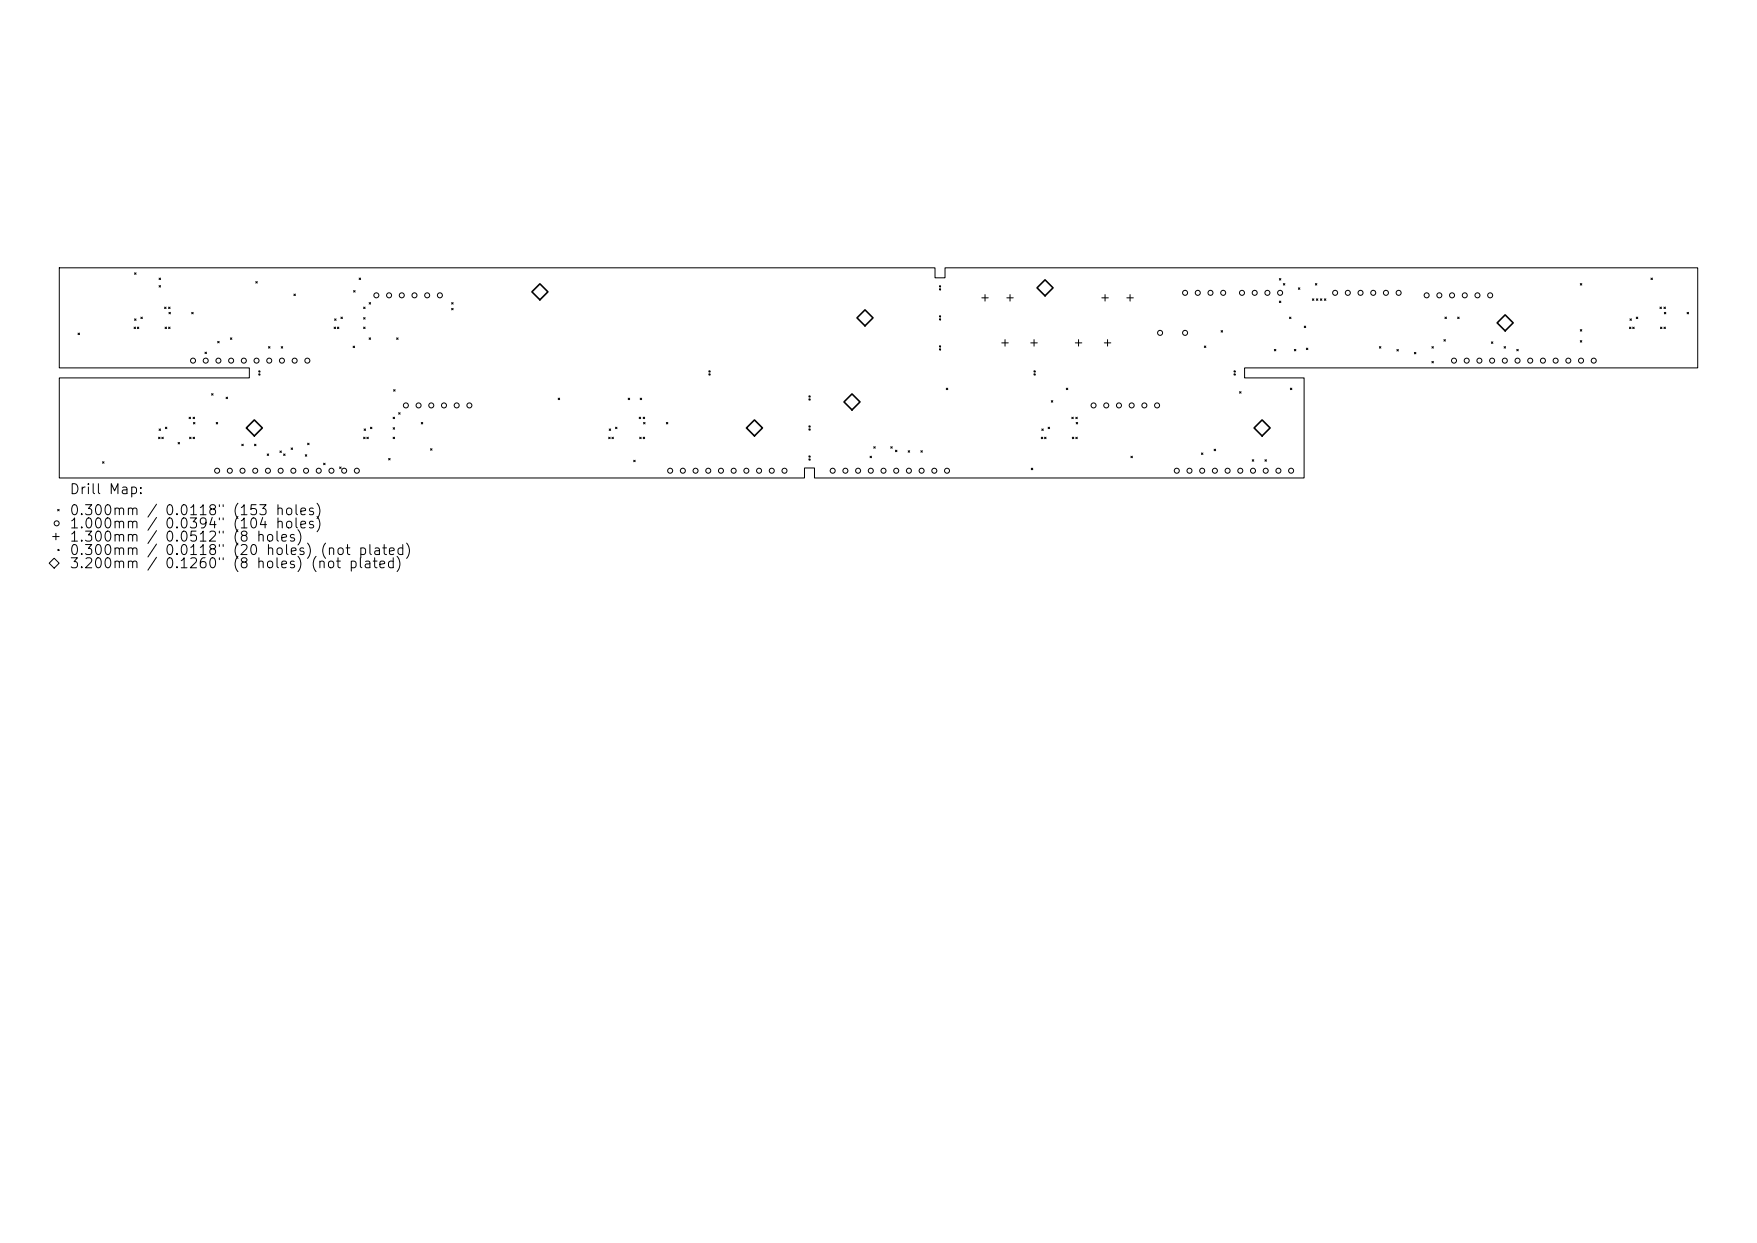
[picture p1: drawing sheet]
<svg xmlns="http://www.w3.org/2000/svg" width="297mm" height="210mm" viewBox="0 0 297 210" stroke-linecap="round" stroke-linejoin="round" font-family="sans-serif">
<defs><g id="words">
<g font-size="1.7">
<text x="11.6" y="83.9">Drill Map:</text>
<text x="11.6" y="87.5">0.300mm / 0.0118&quot; (153 holes)</text>
<text x="11.6" y="89.7">1.000mm</text>
<text x="27.7" y="89.7">0.0394&quot; (104</text>
<text x="11.6" y="91.9">1.300mm</text>
<text x="11.6" y="94.2">0.300mm</text>
<text x="27.7" y="91.9">0.0512&quot; (8</text>
<text x="27.7" y="94.2">0.0118&quot; (20 holes) (not plated)</text>
<text x="11.6" y="96.4">3.200mm / 0.1260&quot; (8 holes) (not plated)</text>
</g>
</g></defs>
<g fill="none" stroke="#000" stroke-width=".17">
<path d="M10 45.2h148.1v1.7h1.6v-1.7h127.3v17h-76.6v1.6h10v17h-82.7v-1.7h-1.7v1.7h-126v-17h32.1v-1.6h-32.1zM13.2 56.3l.2 .2M13.4 56.3l-.2 .2M22.7 55.3l.2 .2M22.7 46.1l.3 .2M22.7 53.9l.3 .2M22.9 55.3l-.2 .2M23 46.1l-.3 .2M23 53.9l-.3 .2M23.2 55.3l.3 .2M23.5 55.3l-.3 .2M23.8 53.6l.3 .2"/>
<path d="M24.1 53.6l-.3 .2M26.9 47l.2 .2M26.9 48.2l.2 .3M27.1 47l-.2 .2M27.1 48.2l-.2 .3M27.8 51.9l.3 .2M27.9 55.3l.3 .2M28.1 51.9l-.3 .2M28.2 55.3l-.3 .2M28.5 51.9l.2 .2M28.5 55.3l.2 .2M28.6 52.8l.2 .2"/>
<path d="M28.7 51.9l-.2 .2M28.7 55.3l-.2 .2M28.8 52.8l-.2 .2M32.4 52.8l.3 .2M32.7 52.8l-.3 .2M34.6 59.5l.3 .2M34.9 59.5l-.3 .2M36.8 57.7l.2 .2M37 57.7l-.2 .2M38.9 57.1l.3 .2M39.2 57.1l-.3 .2M43.2 47.6l.3 .2"/>
<path d="M43.5 47.6l-.3 .2M45.4 58.6l.2 .2M45.6 58.6l-.2 .2M47.5 58.6l.3 .2M47.8 58.6l-.3 .2M49.7 49.7l.2 .2M49.9 49.7l-.2 .2M56.5 55.3l.2 .2M56.6 53.9l.2 .2M56.7 55.3l-.2 .2M56.8 53.9l-.2 .2M57 55.3l.3 .2"/>
<path d="M57.3 55.3l-.3 .2M57.6 53.6l.3 .2M57.9 53.6l-.3 .2M59.7 58.5l.2 .2M59.8 49.1l.2 .2M59.9 58.5l-.2 .2M60 49.1l-.2 .2M60.7 47l.3 .2M61 47l-.3 .2M61.5 51.9l.2 .2M61.5 53.7l.2 .2M61.5 55.3l.2 .2"/>
<path d="M61.7 51.9l-.2 .2M61.7 53.7l-.2 .2M61.7 55.3l-.2 .2M62.4 51.1l.2 .3M62.4 57.1l.2 .2M62.6 51.1l-.2 .3M62.6 57.1l-.2 .2M67 57.1l.3 .2M67.3 57.1l-.3 .2M76.3 51.1l.3 .3M76.3 52.1l.3 .2M76.6 52.1l-.3 .2"/>
<path d="M76.6 51.1l-.3 .3M158.8 48.3h.2v.2h-.2zM158.8 48.8h.2v.2h-.2zM158.8 53.4h.2v.1h-.2zM158.8 53.9h.2v.1h-.2zM158.8 58.4h.2v.2h-.2zM158.8 58.9h.2v.2h-.2zM166 50.3h1.1M166.5 49.8v1.1M169.3 57.9h1.1M169.9 57.4v1.1M170.2 50.3h1.1"/>
<path d="M170.7 49.8v1.1M174.2 57.9h1.1M174.8 57.4v1.1M181.8 57.9h1.1M182.3 57.4v1.1M186.2 50.3h1.1M186.7 57.9h1.1M186.8 49.8v1.1M187.2 57.4v1.1M190.5 50.3h1.1M191 49.8v1.1M203.6 58.5l.2 .2"/>
<path d="M203.8 58.5l-.2 .2M206.4 55.9l.3 .2M206.7 55.9l-.3 .2M215.4 59l.3 .3M215.7 59l-.3 .3M216.3 47.1l.2 .2M216.3 50.9l.2 .2M216.5 47.1l-.2 .2M216.5 50.9l-.2 .2M216.9 47.9l.3 .3M217.2 47.9l-.3 .3M218 53.6l.2 .2"/>
<path d="M218.2 53.6l-.2 .2M218.8 59l.3 .3M219.1 59l-.3 .3M219.5 48.6l.2 .3M219.7 48.6l-.2 .3M220.5 55.1l.2 .3M220.7 55.1l-.2 .3M220.8 58.8l.3 .3M221.1 58.8l-.3 .3M221.8 50.5l.3 .2M222.1 50.5l-.3 .2M222.3 47.9l.3 .3"/>
<path d="M222.5 50.5l.3 .2M222.6 47.9l-.3 .3M222.8 50.5l-.3 .2M223.2 50.5l.2 .2M223.4 50.5l-.2 .2M223.9 50.5l.2 .2M224.1 50.5l-.2 .2M233.2 58.6l.2 .2M233.4 58.6l-.2 .2M236.1 59l.3 .3M236.4 59l-.3 .3M239.1 59.5l.2 .3"/>
<path d="M239.3 59.5l-.2 .3M242 58.6l.3 .2M242.3 58.6l-.3 .2M244.1 57.4l.2 .2M244.3 53.6l.2 .2M244.3 57.4l-.2 .2M244.5 53.6l-.2 .2M246.4 53.6l.3 .2M246.7 53.6l-.3 .2M252.1 57.8l.3 .2M252.4 57.8l-.3 .2M254.2 58.6l.3 .2"/>
<path d="M254.5 58.6l-.3 .2M256.4 59l.2 .3M256.6 59l-.2 .3M267.1 47.9l.3 .3M267.1 55.7l.3 .2M267.1 57.5l.3 .3M267.4 47.9l-.3 .3M267.4 55.7l-.3 .2M267.4 57.5l-.3 .3M275.4 55.3l.3 .2M275.5 53.9l.3 .2M275.7 55.3l-.3 .2"/>
<path d="M275.8 53.9l-.3 .2M276 55.3l.2 .2M276.2 55.3l-.2 .2M276.6 53.6l.2 .2M276.8 53.6l-.2 .2M279.1 47l.2 .2M279.3 47l-.2 .2M280.6 51.9l.3 .2M280.7 55.3l.2 .2M280.9 51.9l-.3 .2M280.9 55.3l-.2 .2M281.3 51.9l.2 .2"/>
<path d="M281.3 55.3l.2 .2M281.3 52.8l.3 .2M281.5 51.9l-.2 .2M281.5 55.3l-.2 .2M281.6 52.8l-.3 .2M285.2 52.8l.2 .2M285.4 52.8l-.2 .2M17.3 78l.3 .3M17.6 78l-.3 .3M26.8 73.9l.3 .2M26.9 72.5l.2 .2M27.1 73.9l-.3 .2"/>
<path d="M27.1 72.5l-.2 .2M27.4 73.9l.2 .2M27.6 73.9l-.2 .2M28 72.2l.2 .2M28.2 72.2l-.2 .2M30.1 74.8l.3 .2M30.4 74.8l-.3 .2M32 70.5l.2 .2M32 73.9l.3 .2M32.2 70.5l-.2 .2M32.3 73.9l-.3 .2M32.6 70.5l.3 .2"/>
<path d="M32.6 73.9l.3 .2M32.7 71.4l.3 .2M32.9 70.5l-.3 .2M32.9 73.9l-.3 .2M33 71.4l-.3 .2M35.8 66.5l.2 .3M36 66.5l-.2 .3M36.5 71.4l.3 .2M36.8 71.4l-.3 .2M38.2 67.1l.3 .3M38.5 67.1l-.3 .3M40.9 75l.2 .3"/>
<path d="M41.1 75l-.2 .3M43 75l.3 .3M43.3 75l-.3 .3M43.7 62.7h.2v.1h-.2zM43.7 63.2h.2v.1h-.2zM45.2 76.7l.2 .3M45.4 76.7l-.2 .3M47.3 76.2l.3 .2M47.6 76.2l-.3 .2M47.9 76.7l.3 .3M48.2 76.7l-.3 .3M49.2 75.7l.3 .2"/>
<path d="M49.5 75.7l-.3 .2M51.6 76.8l.3 .3M51.9 76.8l-.3 .3M52 74.9l.2 .2M52.2 74.9l-.2 .2M54.7 78.3l.3 .2M55 78.3l-.3 .2M57.4 78.9l.3 .2M57.7 78.9l-.3 .2M61.5 73.9l.2 .2M61.5 72.5l.3 .2M61.7 73.9l-.2 .2"/>
<path d="M61.8 72.5l-.3 .2M62 73.9l.3 .2M62.3 73.9l-.3 .2M62.6 72.2l.3 .2M62.9 72.2l-.3 .2M65.7 77.5l.2 .2M65.9 77.5l-.2 .2M66.5 70.5l.2 .2M66.5 72.3l.2 .2M66.5 73.9l.2 .2M66.5 65.8l.3 .3M66.7 70.5l-.2 .2"/>
<path d="M66.7 72.3l-.2 .2M66.7 73.9l-.2 .2M66.8 65.8l-.3 .3M67.4 69.7l.2 .3M67.6 69.7l-.2 .3M71.2 71.4l.3 .2M71.5 71.4l-.3 .2M72.8 75.8l.2 .3M73 75.8l-.2 .3M94.4 67.3l.2 .2M94.6 67.3l-.2 .2M102.9 73.9l.2 .2"/>
<path d="M103 72.5l.2 .2M103.1 73.9l-.2 .2M103.2 72.5l-.2 .2M103.4 73.9l.3 .2M103.7 73.9l-.3 .2M104 72.2l.3 .2M104.3 72.2l-.3 .2M106.2 67.3l.2 .2M106.4 67.3l-.2 .2M107.1 77.8l.3 .2M107.4 77.8l-.3 .2M108 70.5l.3 .2"/>
<path d="M108.1 73.9l.3 .2M108.2 67.3l.3 .2M108.3 70.5l-.3 .2M108.4 73.9l-.3 .2M108.5 67.3l-.3 .2M108.7 70.5l.3 .2M108.7 73.9l.3 .2M108.8 71.4l.2 .2M109 70.5l-.3 .2M109 73.9l-.3 .2M109 71.4l-.2 .2M112.6 71.4l.3 .2"/>
<path d="M112.9 71.4l-.3 .2M119.8 62.7h.2v.1h-.2zM119.8 63.2h.2v.1h-.2zM136.7 66.9h.2v.2h-.2zM136.7 67.4h.2v.2h-.2zM136.7 72h.2v.1h-.2zM136.7 72.5h.2v.1h-.2zM136.7 77h.2v.2h-.2zM136.7 77.5h.2v.2h-.2zM147.1 77.1l.2 .2M147.3 77.1l-.2 .2M147.7 75.5l.3 .2"/>
<path d="M148 75.5l-.3 .2M150.6 75.5l.2 .2M150.8 75.5l-.2 .2M151.4 76.1l.2 .2M151.6 76.1l-.2 .2M153.5 76.1l.3 .3M153.8 76.1l-.3 .3M155.7 76.1l.2 .3M155.9 76.1l-.2 .3M160 65.6l.2 .2M160.2 65.6l-.2 .2M174.3 79.1l.3 .3"/>
<path d="M174.6 79.1l-.3 .3M174.8 62.7h.2v.1h-.2zM174.8 63.2h.2v.1h-.2zM176 73.9l.3 .2M176.1 72.5l.3 .2M176.3 73.9l-.3 .2M176.4 72.5l-.3 .2M176.6 73.9l.2 .2M176.8 73.9l-.2 .2M177.2 72.2l.2 .2M177.4 72.2l-.2 .2M177.7 67.7l.3 .2"/>
<path d="M178 67.7l-.3 .2M180.2 65.6l.3 .2M180.5 65.6l-.3 .2M181.2 70.5l.2 .2M181.3 73.9l.2 .2M181.4 70.5l-.2 .2M181.5 73.9l-.2 .2M181.9 70.5l.2 .2M181.9 73.9l.2 .2M181.9 71.4l.3 .2M182.1 70.5l-.2 .2M182.1 73.9l-.2 .2"/>
<path d="M182.2 71.4l-.3 .2M191.2 77.1l.2 .2M191.4 77.1l-.2 .2M203.1 76.5l.2 .3M203.3 76.5l-.2 .3M205.2 75.9l.3 .2M205.5 75.9l-.3 .2M208.6 62.7h.2v.1h-.2zM208.6 63.2h.2v.1h-.2zM209.5 66.2l.3 .2M209.8 66.2l-.3 .2M211.7 77.7l.2 .2"/>
<path d="M211.9 77.7l-.2 .2M213.8 77.7l.3 .2M214.1 77.7l-.3 .2M218.1 65.6l.3 .2M218.4 65.6l-.3 .2M242 61.1l.3 .2M242.3 61.1l-.3 .2M8.3 95.2l.9-.9 .8 .9-.8 .8zM8.9 90.7h1.1M9.5 90.1v1.1M9.7 86.1l.3 .2M9.8 92.8h.2v.2h-.2z"/>
<path d="M10 86.1l-.3 .2"/>
<circle cx="63.6" cy="49.9" r=".42"/>
<circle cx="65.8" cy="49.9" r=".42"/>
<circle cx="67.9" cy="49.9" r=".42"/>
<circle cx="70.1" cy="49.9" r=".42"/>
<circle cx="72.2" cy="49.9" r=".42"/>
<circle cx="74.4" cy="49.9" r=".42"/>
<circle cx="196.1" cy="56.2" r=".42"/>
<circle cx="200.3" cy="49.5" r=".42"/>
<circle cx="200.3" cy="56.2" r=".42"/>
<circle cx="202.5" cy="49.5" r=".42"/>
<circle cx="204.6" cy="49.5" r=".42"/>
<circle cx="206.8" cy="49.5" r=".42"/>
<circle cx="209.9" cy="49.5" r=".42"/>
<circle cx="212.1" cy="49.5" r=".42"/>
<circle cx="214.2" cy="49.5" r=".42"/>
<circle cx="216.4" cy="49.5" r=".42"/>
<circle cx="225.7" cy="49.5" r=".42"/>
<circle cx="227.8" cy="49.5" r=".42"/>
<circle cx="230" cy="49.5" r=".42"/>
<circle cx="232.1" cy="49.5" r=".42"/>
<circle cx="234.3" cy="49.5" r=".42"/>
<circle cx="236.4" cy="49.5" r=".42"/>
<circle cx="241.2" cy="49.9" r=".42"/>
<circle cx="243.3" cy="49.9" r=".42"/>
<circle cx="245.5" cy="49.9" r=".42"/>
<circle cx="247.6" cy="49.9" r=".42"/>
<circle cx="249.7" cy="49.9" r=".42"/>
<circle cx="251.9" cy="49.9" r=".42"/>
<circle cx="32.6" cy="60.9" r=".42"/>
<circle cx="34.8" cy="60.9" r=".42"/>
<circle cx="36.7" cy="79.5" r=".42"/>
<circle cx="36.9" cy="60.9" r=".42"/>
<circle cx="38.9" cy="79.5" r=".42"/>
<circle cx="39.1" cy="60.9" r=".42"/>
<circle cx="41" cy="79.5" r=".42"/>
<circle cx="41.2" cy="60.9" r=".42"/>
<circle cx="43.1" cy="79.5" r=".42"/>
<circle cx="43.4" cy="60.9" r=".42"/>
<circle cx="45.3" cy="79.5" r=".42"/>
<circle cx="45.5" cy="60.9" r=".42"/>
<circle cx="47.4" cy="79.5" r=".42"/>
<circle cx="47.7" cy="60.9" r=".42"/>
<circle cx="49.6" cy="79.5" r=".42"/>
<circle cx="49.8" cy="60.9" r=".42"/>
<circle cx="51.7" cy="79.5" r=".42"/>
<circle cx="52" cy="60.9" r=".42"/>
<circle cx="53.9" cy="79.5" r=".42"/>
<circle cx="56" cy="79.5" r=".42"/>
<circle cx="58.2" cy="79.5" r=".42"/>
<circle cx="60.3" cy="79.5" r=".42"/>
<circle cx="68.6" cy="68.5" r=".42"/>
<circle cx="70.8" cy="68.5" r=".42"/>
<circle cx="72.9" cy="68.5" r=".42"/>
<circle cx="75.1" cy="68.5" r=".42"/>
<circle cx="77.2" cy="68.5" r=".42"/>
<circle cx="79.3" cy="68.5" r=".42"/>
<circle cx="113.3" cy="79.5" r=".42"/>
<circle cx="115.4" cy="79.5" r=".42"/>
<circle cx="117.6" cy="79.5" r=".42"/>
<circle cx="119.7" cy="79.5" r=".42"/>
<circle cx="121.9" cy="79.5" r=".42"/>
<circle cx="124" cy="79.5" r=".42"/>
<circle cx="126.2" cy="79.5" r=".42"/>
<circle cx="128.3" cy="79.5" r=".42"/>
<circle cx="130.5" cy="79.5" r=".42"/>
<circle cx="132.6" cy="79.5" r=".42"/>
<circle cx="140.8" cy="79.5" r=".42"/>
<circle cx="142.9" cy="79.5" r=".42"/>
<circle cx="145.1" cy="79.5" r=".42"/>
<circle cx="147.2" cy="79.5" r=".42"/>
<circle cx="149.3" cy="79.5" r=".42"/>
<circle cx="151.5" cy="79.5" r=".42"/>
<circle cx="153.6" cy="79.5" r=".42"/>
<circle cx="155.8" cy="79.5" r=".42"/>
<circle cx="157.9" cy="79.5" r=".42"/>
<circle cx="160.1" cy="79.5" r=".42"/>
<circle cx="184.9" cy="68.5" r=".42"/>
<circle cx="187" cy="68.5" r=".42"/>
<circle cx="189.1" cy="68.5" r=".42"/>
<circle cx="191.3" cy="68.5" r=".42"/>
<circle cx="193.4" cy="68.5" r=".42"/>
<circle cx="195.6" cy="68.5" r=".42"/>
<circle cx="198.9" cy="79.5" r=".42"/>
<circle cx="201.1" cy="79.5" r=".42"/>
<circle cx="203.2" cy="79.5" r=".42"/>
<circle cx="205.4" cy="79.5" r=".42"/>
<circle cx="207.5" cy="79.5" r=".42"/>
<circle cx="209.7" cy="79.5" r=".42"/>
<circle cx="211.8" cy="79.5" r=".42"/>
<circle cx="214" cy="79.5" r=".42"/>
<circle cx="216.1" cy="79.5" r=".42"/>
<circle cx="218.2" cy="79.5" r=".42"/>
<circle cx="245.8" cy="60.9" r=".42"/>
<circle cx="247.9" cy="60.9" r=".42"/>
<circle cx="250.1" cy="60.9" r=".42"/>
<circle cx="252.2" cy="60.9" r=".42"/>
<circle cx="254.4" cy="60.9" r=".42"/>
<circle cx="256.5" cy="60.9" r=".42"/>
<circle cx="258.7" cy="60.9" r=".42"/>
<circle cx="260.8" cy="60.9" r=".42"/>
<circle cx="263" cy="60.9" r=".42"/>
<circle cx="265.1" cy="60.9" r=".42"/>
<circle cx="267.3" cy="60.9" r=".42"/>
<circle cx="269.4" cy="60.9" r=".42"/>
<circle cx="9.6" cy="88.4" r=".42"/>
</g>
<path d="M89.9 49.3l1.4-1.3 1.3 1.3-1.3 1.4zM144.9 53.7l1.3-1.4 1.4 1.4-1.4 1.4zM175.3 48.6l1.4-1.3 1.3 1.3-1.3 1.4zM253.1 54.5l1.3-1.3 1.4 1.3-1.4 1.4zM43 70.9l1.3 1.4-1.3 1.4-1.4-1.4zM126.2 72.3l1.3-1.4 1.4 1.4-1.4 1.4zM142.7 67.9l1.3-1.3 1.4 1.3-1.4 1.4zM212 72.3l1.3-1.4 1.4 1.4-1.4 1.4z" fill="none" stroke="#000" stroke-width=".27"/>
<use href="#words"/>
</svg>
